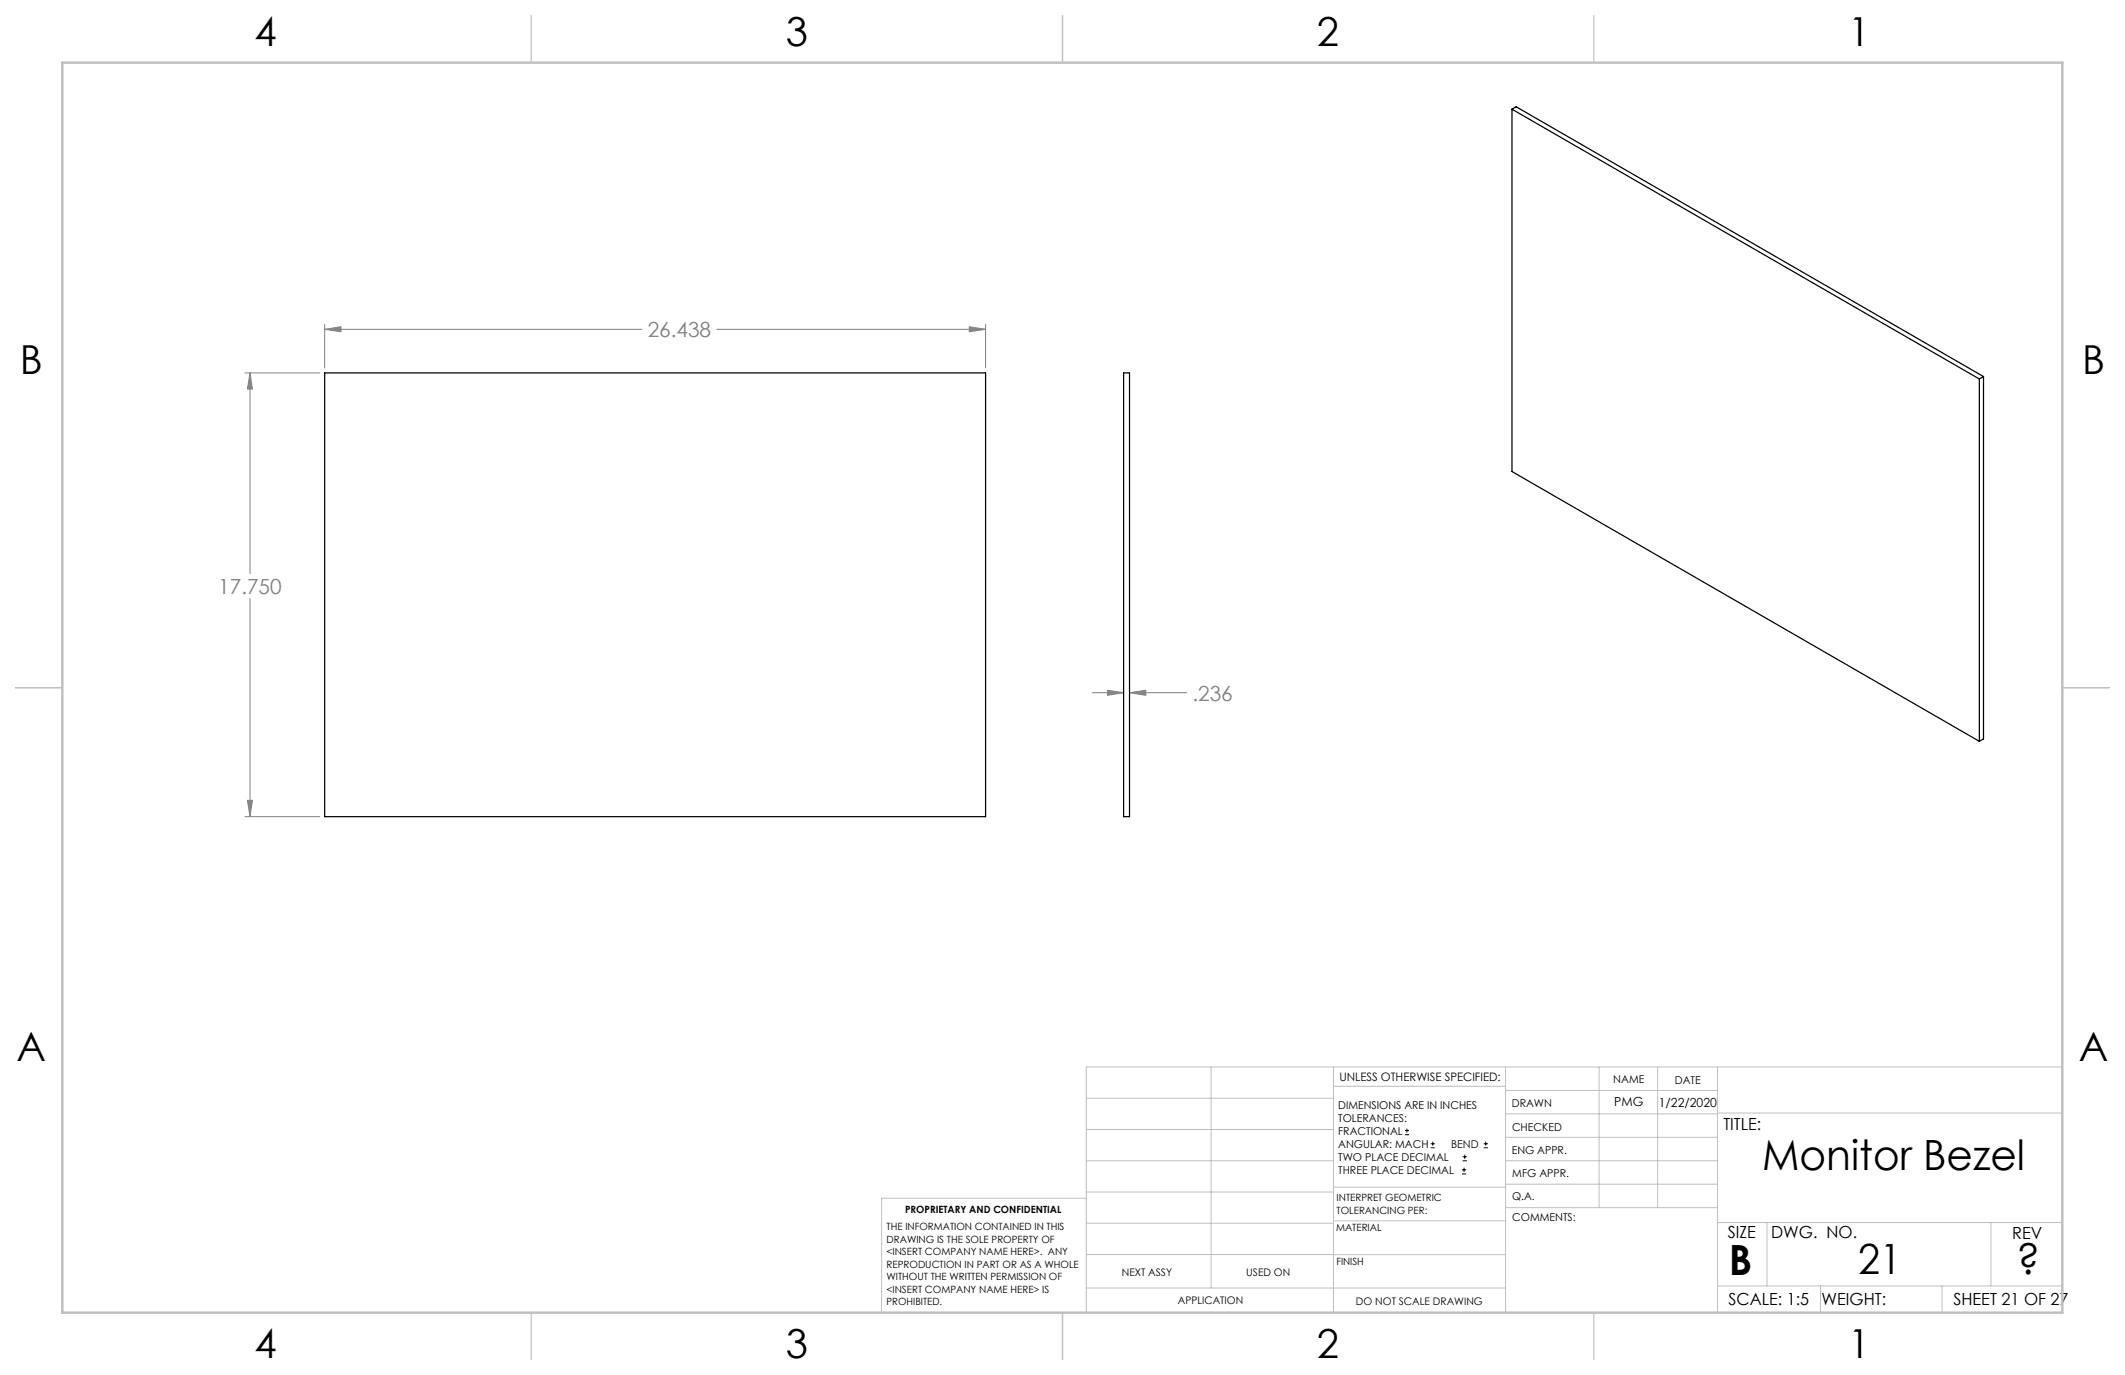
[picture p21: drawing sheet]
<svg xmlns="http://www.w3.org/2000/svg" width="432mm" height="279mm" viewBox="0 0 432 279" stroke-linecap="round" stroke-linejoin="round" font-family="sans-serif">
<defs><g id="words">
<g font-size="8.5">
<text x="358" y="237.7">Monitor Bezel</text>
<text x="351.3" y="259">B</text>
<text x="377.5" y="258.9">21</text>
<text x="409.8" y="258.9">?</text>
</g>
<g font-size="8.1">
<text x="51.7" y="9.3">4</text>
<text x="159.7" y="9.3">3</text>
<text x="267.6" y="9.3">2</text>
<text x="375.6" y="9.3">1</text>
<text x="4" y="76">B</text>
<text x="423.1" y="76">B</text>
<text x="3.3" y="215.7">A</text>
<text x="422.4" y="215.7">A</text>
<text x="51.7" y="276">4</text>
<text x="159.7" y="276">3</text>
<text x="267.6" y="276">2</text>
<text x="375.6" y="276">1</text>
</g>
<g font-size="4.2" fill="#808080">
<text x="131.6" y="68.5">26.438</text>
<text x="44.3" y="120.7">17.750</text>
<text x="242.3" y="142.4">.236</text>
</g>
<g font-size="3.4">
<text x="350.2" y="229.5">TITLE:</text>
<text x="351.1" y="251.6">SIZE</text>
<text x="359.9" y="251.6">DWG. NO.</text>
<text x="408.9" y="251.7">REV</text>
<text x="351.2" y="265.2">SCALE: 1:5</text>
<text x="370.1" y="265.3">WEIGHT:</text>
<text x="396.9" y="265.2">SHEET 21 OF 27</text>
</g>
<g font-size="2.5">
<text x="328" y="224.8">PMG</text>
<text x="337.1" y="224.9">1/22/2020</text>
</g>
<text font-size="2.4" x="272.2" y="219.7">UNLESS OTHERWISE SPECIFIED:</text>
<g font-size="2.2">
<text x="327.8" y="220.1">NAME</text>
<text x="340.3" y="220.2">DATE</text>
<text x="271.9" y="225.3">DIMENSIONS ARE IN INCHES</text>
<text x="271.9" y="227.9">TOLERANCES:</text>
<text x="307.2" y="224.9">DRAWN</text>
<text x="271.9" y="230.6">FRACTIONAL</text>
<text x="271.9" y="233.2">ANGULAR: MACH</text>
<text x="294.9" y="233.2">BEND</text>
<text x="307.3" y="229.8">CHECKED</text>
<text x="271.9" y="235.9">TWO PLACE DECIMAL</text>
<text x="271.9" y="238.5">THREE PLACE DECIMAL</text>
<text x="307.2" y="234.5">ENG APPR.</text>
<text x="307.3" y="239.2">MFG APPR.</text>
<text x="307.3" y="243.9">Q.A.</text>
<text x="307.3" y="248.1">COMMENTS:</text>
</g>
<g font-size="2.1">
<text x="227.9" y="259.2">NEXT ASSY</text>
<text x="253.3" y="259.2">USED ON</text>
<text x="239.3" y="265">APPLICATION</text>
<text x="275.5" y="265.1">DO NOT SCALE DRAWING</text>
</g>
<g font-size="2">
<text x="271.6" y="244.1">INTERPRET GEOMETRIC</text>
<text x="180.2" y="250">THE INFORMATION CONTAINED IN THIS</text>
<text x="183.9" y="246.4">PROPRIETARY AND CONFIDENTIAL</text>
<text x="271.5" y="250.2">MATERIAL</text>
<text x="271.6" y="246.6">TOLERANCING PER:</text>
<text x="180.2" y="252.5">DRAWING IS THE SOLE PROPERTY OF</text>
<text x="180.2" y="255.1">&lt;INSERT COMPANY NAME HERE&gt;. ANY</text>
<text x="180.2" y="257.6">REPRODUCTION IN PART OR AS A WHOLE</text>
<text x="271.5" y="257">FINISH</text>
<text x="180.2" y="260.1">WITHOUT THE WRITTEN PERMISSION OF</text>
<text x="180.2" y="262.6">&lt;INSERT COMPANY NAME HERE&gt; IS</text>
<text x="180.2" y="265.2">PROHIBITED.</text>
</g>
</g></defs>
<g fill="none" stroke="#000" stroke-width=".2">
<path d="M285.5 230.6h.8M285.5 229.7h.8M285.9 229.3v.9M290.7 233.2h.8M290.7 232.4h.8M291.1 232v.8M297.1 238.5h.8M297.1 237.7h.8M297.2 235.9h.9M297.2 235.1h.9M297.5 237.3v.8M297.6 234.6v.9"/>
<path d="M301.5 233.2h.8M301.5 232.4h.8M301.9 232v.8"/>
</g>
<g fill="none" stroke="#808080" stroke-width=".2">
<path d="M49.8 75.8h15.2M50.8 75.8l.5 3.3h-1zM50.8 75.8v40.8M66 66.9l3.3-.5v1zM66 65.9v8.9M66 66.9h64.4M145.7 66.9h54.6M197 66.4l3.3 .5-3.3 .5zM200.3 65.9v8.9M50.8 121.6v44.3M222 140.8h6.3M225 140.3l3.3 .5-3.3 .5z"/>
<path d="M229.5 140.8l3.3-.5v1zM229.5 140.8h11.6M49.8 165.9h15.2M50.3 162.6h1l-.5 3.3z"/>
</g>
<g fill="none" stroke="#c0c0c0" stroke-width=".2">
<path d="M246.1 216.8v44.9M271 216.8v49.9M305.9 216.8v49.9M324.9 216.8v28.6M336.8 216.8v28.6M349 216.8v49.9M419.1 216.8h-198.4v49.9M220.7 235.9h50.3M220.7 229.5h50.3M220.7 223.2h50.3M271 220.7h34.9M305.9 231.1h43.1"/>
<path d="M305.9 226.3h43.1M305.9 221.6h43.1M305.9 235.9h43.1M349 226.2h70.1M220.7 248.6h50.3M220.7 242.2h50.3M220.7 254.9h50.3M220.7 243.5h-41.6v23.2M271 255h34.9M271 248.1h35M271 241.2h35M305.9 240.6h43.1"/>
<path d="M306 245.4h43M349 248.4h70.1M359.1 248.4v12.9M404.6 248.4v12.9M220.7 261.7h85.2M349 261.3h70.1M369.9 261.3v5.4M394.6 261.3v5.4"/>
</g>
<path d="M108 3.2v9.5M215.9 3.2v9.5M323.8 3.2v9.5M3.1 139.7h9.6M419.1 139.7h9.5M108 266.7v9.6M215.9 266.7v9.6M323.8 266.7v9.6" fill="none" stroke="#c0c0c0" stroke-width=".25"/>
<path d="M12.7 12.7h406.4v254h-406.4z" fill="none" stroke="#c0c0c0" stroke-width=".5"/>
<path d="M197 66.4l3.3 .5-3.3 .5zM66 66.9l3.3-.5v1zM50.8 75.8l.5 3.3h-1zM50.3 162.6h1l-.5 3.3zM225 140.3l3.3 .5-3.3 .5zM229.5 140.8l3.3-.5v1z" fill="#808080"/>
<path d="M307.2 22.2l95 54.8M307.2 22.2l.9-.5 94.9 54.8M307.2 22.2v73.6l95 54.8M66 75.8h134.3v90.1h-134.3zM228.3 75.8h1.2v90.1h-1.2zM402.2 77v73.6M403 76.5l-.8 .5M403 76.5v73.6l-.8 .5" fill="none" stroke="#000" stroke-width=".25"/>
<use href="#words"/>
</svg>
